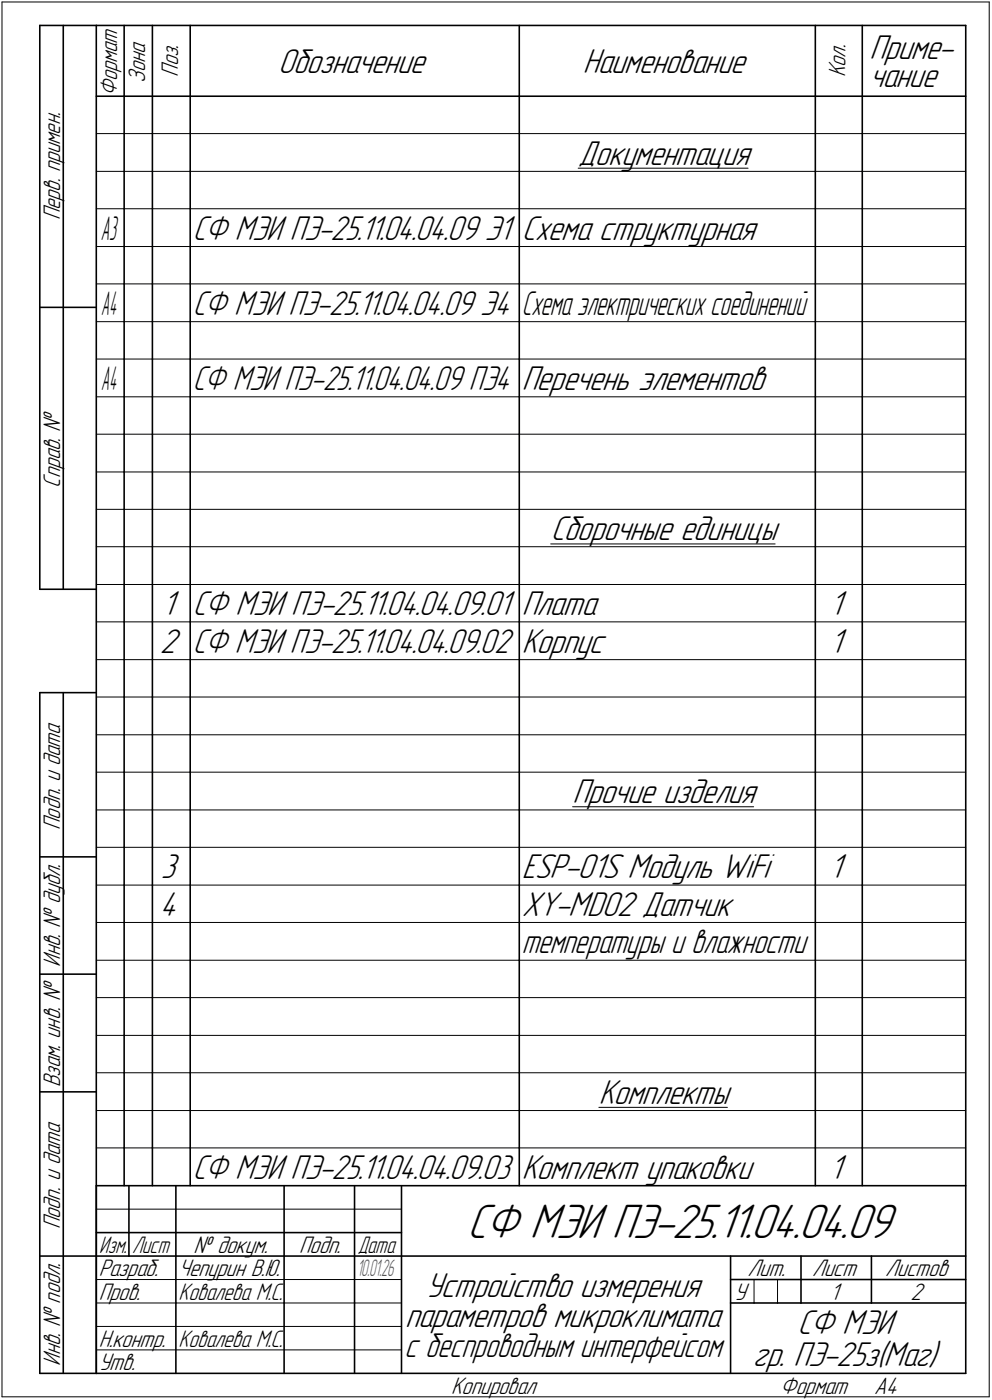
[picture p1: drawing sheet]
<svg xmlns="http://www.w3.org/2000/svg" width="211mm" height="298mm" viewBox="0 0 211 298" stroke-linecap="round" stroke-linejoin="round" font-family="sans-serif">
<defs><g id="words">
<text font-size="10.9" x="99.4" y="263.5">СФ МЭИ ПЭ-25.11.04.04.09</text>
<g font-size="7.8">
<text x="59.2" y="15.5">Обозначение</text>
<text x="124" y="15.5">Наименование</text>
<text x="185" y="12.6">Приме-</text>
<text x="185" y="18.5">чание</text>
<text x="123" y="35">Документация</text>
<text x="111" y="51">Схема структурная</text>
<text x="111" y="83">Перечень элементов</text>
<text x="117.2" y="115">Сборочные единицы</text>
<text x="34.5" y="131">1</text>
<text x="111" y="131">Плата</text>
<text x="176.5" y="131">1</text>
<text x="34" y="139">2</text>
<text x="111" y="139">Корпус</text>
<text x="176.5" y="139">1</text>
<text x="121.8" y="171">Прочие изделия</text>
<text x="34.2" y="187">3</text>
<text x="111" y="187">ESP-01S Модуль WiFi</text>
<text x="176.5" y="187">1</text>
<text x="34" y="195">4</text>
<text x="111" y="195">XY-MD02 Датчик</text>
<text x="127.4" y="235">Комплекты</text>
<text x="111" y="251">Комплект упаковки</text>
<text x="176.5" y="251">1</text>
<text x="90.6" y="276.1">Устройство измерения</text>
<text x="86.2" y="282.5">параметров микроклимата</text>
<text x="169.7" y="284.1">СФ МЭИ</text>
<text x="160.2" y="291">гр. ПЭ-25з(Маг)</text>
</g>
<g font-size="7.7">
<text x="41" y="51">СФ МЭИ ПЭ-25.11.04.04.09 Э1</text>
<text x="41" y="67">СФ МЭИ ПЭ-25.11.04.04.09 Э4</text>
<text x="41" y="83">СФ МЭИ ПЭ-25.11.04.04.09 ПЭ4</text>
<text x="41" y="131">СФ МЭИ ПЭ-25.11.04.04.09.01</text>
<text x="41" y="139">СФ МЭИ ПЭ-25.11.04.04.09.02</text>
<text x="111" y="203">температуры и влажности</text>
<text x="41" y="251">СФ МЭИ ПЭ-25.11.04.04.09.03</text>
<text x="86.1" y="289">с беспроводным интерфейсом</text>
</g>
<text font-size="7.6" x="111" y="67">Схема электрических соединений</text>
<g font-size="7.4">
<text x="21.5" y="51">A3</text>
<text x="21.5" y="67">A4</text>
<text x="21.5" y="83">A4</text>
</g>
<g font-size="5.4">
<text x="30.9" y="17.7" transform="rotate(-90 30.9 17.7)">Зона</text>
<text x="37.9" y="16.4" transform="rotate(-90 37.9 16.4)">Поз.</text>
<text x="179.9" y="16.4" transform="rotate(-90 179.9 16.4)">Кол.</text>
<text x="24.9" y="20.5" transform="rotate(-90 24.9 20.5)">Формат</text>
<text x="12.8" y="46.9" transform="rotate(-90 12.8 46.9)">Перв. примен.</text>
<text x="12.8" y="103.8" transform="rotate(-90 12.8 103.8)">Справ. №</text>
<text x="12.8" y="176.7" transform="rotate(-90 12.8 176.7)">Подп. и дата</text>
<text x="12.8" y="205.8" transform="rotate(-90 12.8 205.8)">Инв. № дубл.</text>
<text x="12.8" y="231.6" transform="rotate(-90 12.8 231.6)">Взам. инв. №</text>
<text x="12.8" y="261.7" transform="rotate(-90 12.8 261.7)">Подп. и дата</text>
<text x="41.2" y="266.8">№ докум.</text>
<text x="63.6" y="266.8">Подп.</text>
<text x="21" y="271.8">Разраб.</text>
<text x="38" y="271.8">Чепурин В.Ю.</text>
<text x="159.1" y="271.8">Лит.</text>
<text x="172.8" y="271.8">Лист</text>
<text x="188.3" y="271.8">Листов</text>
<text x="21" y="276.8">Пров.</text>
<text x="38" y="276.8">Ковалева М.С.</text>
<text x="156.2" y="276.8">У</text>
<text x="176.6" y="276.8">1</text>
<text x="193.7" y="276.8">2</text>
<text x="21" y="286.8">Н.контр.</text>
<text x="38" y="286.8">Ковалева М.С.</text>
<text x="12.8" y="290.8" transform="rotate(-90 12.8 290.8)">Инв. № подл.</text>
<text x="21" y="291.8">Утв.</text>
<text x="96" y="296.8">Копировал</text>
<text x="166" y="296.8">Формат</text>
<text x="186" y="296.8">A4</text>
</g>
<g font-size="5.3">
<text x="21.1" y="266.8">Изм.</text>
<text x="28.1" y="266.8">Лист</text>
<text x="76.1" y="266.8">Дата</text>
</g>
<text font-size="5.2" fill="#00f" x="76" y="271.8">10.01.26</text>
</g></defs>
<g fill="none" stroke="#000" stroke-width=".21">
<path d="M.4 .4h210.1zM.4 .4v297zM210.5 .4v297zM20.5 28.4h5.9zM20.5 36.5h5.9zM26.4 28.4h6zM26.4 36.5h6zM32.4 28.4h8.1zM32.4 36.5h8.1zM40.5 28.4h70zM40.5 36.5h70zM110.5 28.4h63z"/>
<path d="M110.5 36.5h63zM123 35.8h36.2zM173.5 28.4h10zM173.5 36.5h10zM183.5 28.4h22zM183.5 36.5h22zM20.5 44.5h5.9zM20.5 52.5h5.9zM26.4 44.5h6zM26.4 52.5h6zM32.4 44.5h8.1zM32.4 52.5h8.1z"/>
<path d="M40.5 44.5h70zM40.5 52.5h70zM110.5 44.5h63zM110.5 52.5h63zM173.5 44.5h10zM173.5 52.5h10zM183.5 44.5h22zM183.5 52.5h22zM20.5 60.5h5.9zM20.5 68.5h5.9zM20.5 76.5h5.9zM26.4 60.5h6z"/>
<path d="M26.4 68.5h6zM26.4 76.5h6zM32.4 60.5h8.1zM32.4 68.5h8.1zM32.4 76.5h8.1zM40.5 60.5h70zM40.5 68.5h70zM40.5 76.5h70zM110.5 60.5h63zM110.5 68.5h63zM110.5 76.5h63zM173.5 60.5h10z"/>
<path d="M173.5 68.5h10zM173.5 76.5h10zM183.5 60.5h22zM183.5 68.5h22zM183.5 76.5h22zM20.5 84.5h5.9zM20.5 92.5h5.9zM26.4 84.5h6zM26.4 92.5h6zM32.4 84.5h8.1zM32.4 92.5h8.1zM40.5 84.5h70z"/>
<path d="M40.5 92.5h70zM110.5 84.5h63zM110.5 92.5h63zM173.5 84.5h10zM173.5 92.5h10zM183.5 84.5h22zM183.5 92.5h22zM20.5 100.5h5.9zM20.5 108.5h5.9zM20.5 116.4h5.9zM26.4 100.5h6zM26.4 108.5h6z"/>
<path d="M26.4 116.4h6zM32.4 100.5h8.1zM32.4 108.5h8.1zM32.4 116.4h8.1zM40.5 100.5h70zM40.5 108.5h70zM40.5 116.4h70zM110.5 100.5h63zM110.5 108.5h63zM110.5 116.4h63zM117.2 115.8h47.7zM173.5 100.5h10z"/>
<path d="M173.5 108.5h10zM173.5 116.4h10zM183.5 100.5h22zM183.5 108.5h22zM183.5 116.4h22zM20.5 124.5h5.9zM20.5 132.4h5.9zM26.4 124.5h6zM26.4 132.4h6zM32.4 124.5h8.1zM32.4 132.4h8.1zM40.5 124.5h70z"/>
<path d="M40.5 132.4h70zM110.5 124.5h63zM110.5 132.4h63zM173.5 124.5h10zM173.5 132.4h10zM183.5 124.5h22zM183.5 132.4h22zM20.5 140.5h5.9zM20.5 148.4h5.9zM20.5 156.5h5.9zM26.4 140.5h6zM26.4 148.4h6z"/>
<path d="M26.4 156.5h6zM32.4 140.5h8.1zM32.4 148.4h8.1zM32.4 156.5h8.1zM40.5 140.5h70zM40.5 148.4h70zM40.5 156.5h70zM110.5 140.5h63zM110.5 148.4h63zM110.5 156.5h63zM173.5 140.5h10zM173.5 148.4h10z"/>
<path d="M173.5 156.5h10zM183.5 140.5h22zM183.5 148.4h22zM183.5 156.5h22zM20.5 164.4h5.9zM20.5 172.5h5.9zM26.4 164.4h6zM26.4 172.5h6zM32.4 164.4h8.1zM32.4 172.5h8.1zM40.5 164.4h70zM40.5 172.5h70z"/>
<path d="M110.5 164.4h63zM110.5 172.5h63zM121.8 171.8h38.6zM173.5 164.4h10zM173.5 172.5h10zM183.5 164.4h22zM183.5 172.5h22zM20.5 180.4h5.9zM20.5 188.5h5.9zM20.5 196.4h5.9zM26.4 180.4h6zM26.4 188.5h6z"/>
<path d="M26.4 196.4h6zM32.4 180.4h8.1zM32.4 188.5h8.1zM32.4 196.4h8.1zM40.5 180.4h70zM40.5 188.5h70zM40.5 196.4h70zM110.5 180.4h63zM110.5 188.5h63zM110.5 196.4h63zM173.5 180.4h10zM173.5 188.5h10z"/>
<path d="M173.5 196.4h10zM183.5 180.4h22zM183.5 188.5h22zM183.5 196.4h22zM20.5 204.5h5.9zM20.5 212.4h5.9zM26.4 204.5h6zM26.4 212.4h6zM32.4 204.5h8.1zM32.4 212.4h8.1zM40.5 204.5h70zM40.5 212.4h70z"/>
<path d="M110.5 204.5h63zM110.5 212.4h63zM173.5 204.5h10zM173.5 212.4h10zM183.5 204.5h22zM183.5 212.4h22zM20.5 220.5h5.9zM20.5 228.4h5.9zM20.5 236.5h5.9zM26.4 220.5h6zM26.4 228.4h6zM26.4 236.5h6z"/>
<path d="M32.4 220.5h8.1zM32.4 228.4h8.1zM32.4 236.5h8.1zM40.5 220.5h70zM40.5 228.4h70zM40.5 236.5h70zM110.5 220.5h63zM110.5 228.4h63zM110.5 236.5h63zM127.4 235.8h27.4zM173.5 220.5h10zM173.5 228.4h10z"/>
<path d="M173.5 236.5h10zM183.5 220.5h22zM183.5 228.4h22zM183.5 236.5h22zM20.5 257.5h64.9zM20.5 244.4h5.9zM26.4 244.4h6zM32.4 244.4h8.1zM40.5 244.4h70zM110.5 244.4h63zM173.5 244.4h10zM183.5 244.4h22z"/>
<path d="M20.5 272.5h16.9zM20.5 277.5h16.9zM37.4 272.5h23.1zM37.4 277.5h23.1zM60.5 272.5h14.9zM60.5 277.5h14.9zM75.4 272.5h10zM75.4 277.5h10zM160.4 272.5v5zM165.4 272.5v5zM.4 297.4h210.1zM20.5 282.4h64.9z"/>
<path d="M20.5 287.4h64.9z"/>
</g>
<g fill="none" stroke="#000" stroke-width=".34">
<path d="M8.5 5.4h12zM8.5 5.4v120.1zM13.5 5.4v120.1zM20.5 5.4h185zM20.5 5.4v287zM26.4 5.4v15.1zM32.4 5.4v15.1zM40.5 5.4v15.1zM110.5 5.4v15.1zM173.5 5.4v15.1zM183.5 5.4v15.1zM205.5 5.4v287z"/>
<path d="M20.5 20.5h185zM26.4 20.5v7.9zM26.4 28.4v8.1zM26.4 36.5v8zM32.4 20.5v7.9zM32.4 28.4v8.1zM32.4 36.5v8zM40.5 20.5v7.9zM40.5 28.4v8.1zM40.5 36.5v8zM110.5 20.5v7.9zM110.5 28.4v8.1z"/>
<path d="M110.5 36.5v8zM173.5 20.5v7.9zM173.5 28.4v8.1zM173.5 36.5v8zM183.5 20.5v7.9zM183.5 28.4v8.1zM183.5 36.5v8zM26.4 44.5v8zM26.4 52.5v8zM32.4 44.5v8zM32.4 52.5v8zM40.5 44.5v8z"/>
<path d="M40.5 52.5v8zM110.5 44.5v8zM110.5 52.5v8zM173.5 44.5v8zM173.5 52.5v8zM183.5 44.5v8zM183.5 52.5v8zM8.5 65.4h12zM26.4 60.5v8zM26.4 68.5v8zM26.4 76.5v8zM32.4 60.5v8z"/>
<path d="M32.4 68.5v8zM32.4 76.5v8zM40.5 60.5v8zM40.5 68.5v8zM40.5 76.5v8zM110.5 60.5v8zM110.5 68.5v8zM110.5 76.5v8zM173.5 60.5v8zM173.5 68.5v8zM173.5 76.5v8zM183.5 60.5v8z"/>
<path d="M183.5 68.5v8zM183.5 76.5v8zM26.4 84.5v8zM26.4 92.5v8zM32.4 84.5v8zM32.4 92.5v8zM40.5 84.5v8zM40.5 92.5v8zM110.5 84.5v8zM110.5 92.5v8zM173.5 84.5v8zM173.5 92.5v8z"/>
<path d="M183.5 84.5v8zM183.5 92.5v8zM26.4 100.5v8zM26.4 108.5v7.9zM26.4 116.4v8.1zM32.4 100.5v8zM32.4 108.5v7.9zM32.4 116.4v8.1zM40.5 100.5v8zM40.5 108.5v7.9zM40.5 116.4v8.1zM110.5 100.5v8z"/>
<path d="M110.5 108.5v7.9zM110.5 116.4v8.1zM173.5 100.5v8zM173.5 108.5v7.9zM173.5 116.4v8.1zM183.5 100.5v8zM183.5 108.5v7.9zM183.5 116.4v8.1zM8.5 125.5h12zM26.4 124.5v7.9zM26.4 132.4v8.1zM32.4 124.5v7.9z"/>
<path d="M32.4 132.4v8.1zM40.5 124.5v7.9zM40.5 132.4v8.1zM110.5 124.5v7.9zM110.5 132.4v8.1zM173.5 124.5v7.9zM173.5 132.4v8.1zM183.5 124.5v7.9zM183.5 132.4v8.1zM8.5 147.5h12zM8.5 147.5v144.9zM13.5 147.5v144.9z"/>
<path d="M26.4 140.5v7.9zM26.4 148.4v8.1zM26.4 156.5v7.9zM32.4 140.5v7.9zM32.4 148.4v8.1zM32.4 156.5v7.9zM40.5 140.5v7.9zM40.5 148.4v8.1zM40.5 156.5v7.9zM110.5 140.5v7.9zM110.5 148.4v8.1zM110.5 156.5v7.9z"/>
<path d="M173.5 140.5v7.9zM173.5 148.4v8.1zM173.5 156.5v7.9zM183.5 140.5v7.9zM183.5 148.4v8.1zM183.5 156.5v7.9zM26.4 164.4v8.1zM26.4 172.5v7.9zM32.4 164.4v8.1zM32.4 172.5v7.9zM40.5 164.4v8.1zM40.5 172.5v7.9z"/>
<path d="M110.5 164.4v8.1zM110.5 172.5v7.9zM173.5 164.4v8.1zM173.5 172.5v7.9zM183.5 164.4v8.1zM183.5 172.5v7.9zM8.5 182.5h12zM26.4 180.4v8.1zM26.4 188.5v7.9zM26.4 196.4v8.1zM32.4 180.4v8.1zM32.4 188.5v7.9z"/>
<path d="M32.4 196.4v8.1zM40.5 180.4v8.1zM40.5 188.5v7.9zM40.5 196.4v8.1zM110.5 180.4v8.1zM110.5 188.5v7.9zM110.5 196.4v8.1zM173.5 180.4v8.1zM173.5 188.5v7.9zM173.5 196.4v8.1zM183.5 180.4v8.1zM183.5 188.5v7.9z"/>
<path d="M183.5 196.4v8.1zM8.5 207.4h12zM26.4 204.5v7.9zM26.4 212.4v8.1zM32.4 204.5v7.9zM32.4 212.4v8.1zM40.5 204.5v7.9zM40.5 212.4v8.1zM110.5 204.5v7.9zM110.5 212.4v8.1zM173.5 204.5v7.9zM173.5 212.4v8.1z"/>
<path d="M183.5 204.5v7.9zM183.5 212.4v8.1zM8.5 232.5h12zM26.4 220.5v7.9zM26.4 228.4v8.1zM26.4 236.5v7.9zM32.4 220.5v7.9zM32.4 228.4v8.1zM32.4 236.5v7.9zM40.5 220.5v7.9zM40.5 228.4v8.1zM40.5 236.5v7.9z"/>
<path d="M110.5 220.5v7.9zM110.5 228.4v8.1zM110.5 236.5v7.9zM173.5 220.5v7.9zM173.5 228.4v8.1zM173.5 236.5v7.9zM183.5 220.5v7.9zM183.5 228.4v8.1zM183.5 236.5v7.9zM20.5 252.5h185zM20.5 252.5v39.9zM26.4 244.4v8.1z"/>
<path d="M27.4 252.5v15zM32.4 244.4v8.1zM37.4 252.5v25zM40.5 244.4v8.1zM60.5 252.5v25zM75.4 252.5v25zM85.4 252.5v39.9zM110.5 244.4v8.1zM173.5 244.4v8.1zM183.5 244.4v8.1zM8.5 267.5h12zM20.5 262.5h6.9z"/>
<path d="M20.5 267.5h6.9zM27.4 262.5h10zM27.4 267.5h10zM37.4 277.5v14.9zM37.4 262.5h23.1zM37.4 267.5h23.1zM60.5 277.5v14.9zM60.5 262.5h14.9zM60.5 267.5h14.9zM75.4 277.5v14.9zM75.4 262.5h10zM75.4 267.5h10z"/>
<path d="M85.4 267.5h120.1zM155.4 267.5v24.9zM155.4 272.5h15zM155.4 277.5h5zM160.4 277.5h5zM165.4 277.5h5zM170.4 267.5v10zM170.4 272.5h35.1zM170.4 277.5h15zM185.4 267.5v10zM185.4 277.5h20.1zM8.5 292.4h12z"/>
<path d="M20.5 292.4h185z"/>
</g>
<use href="#words"/>
</svg>
